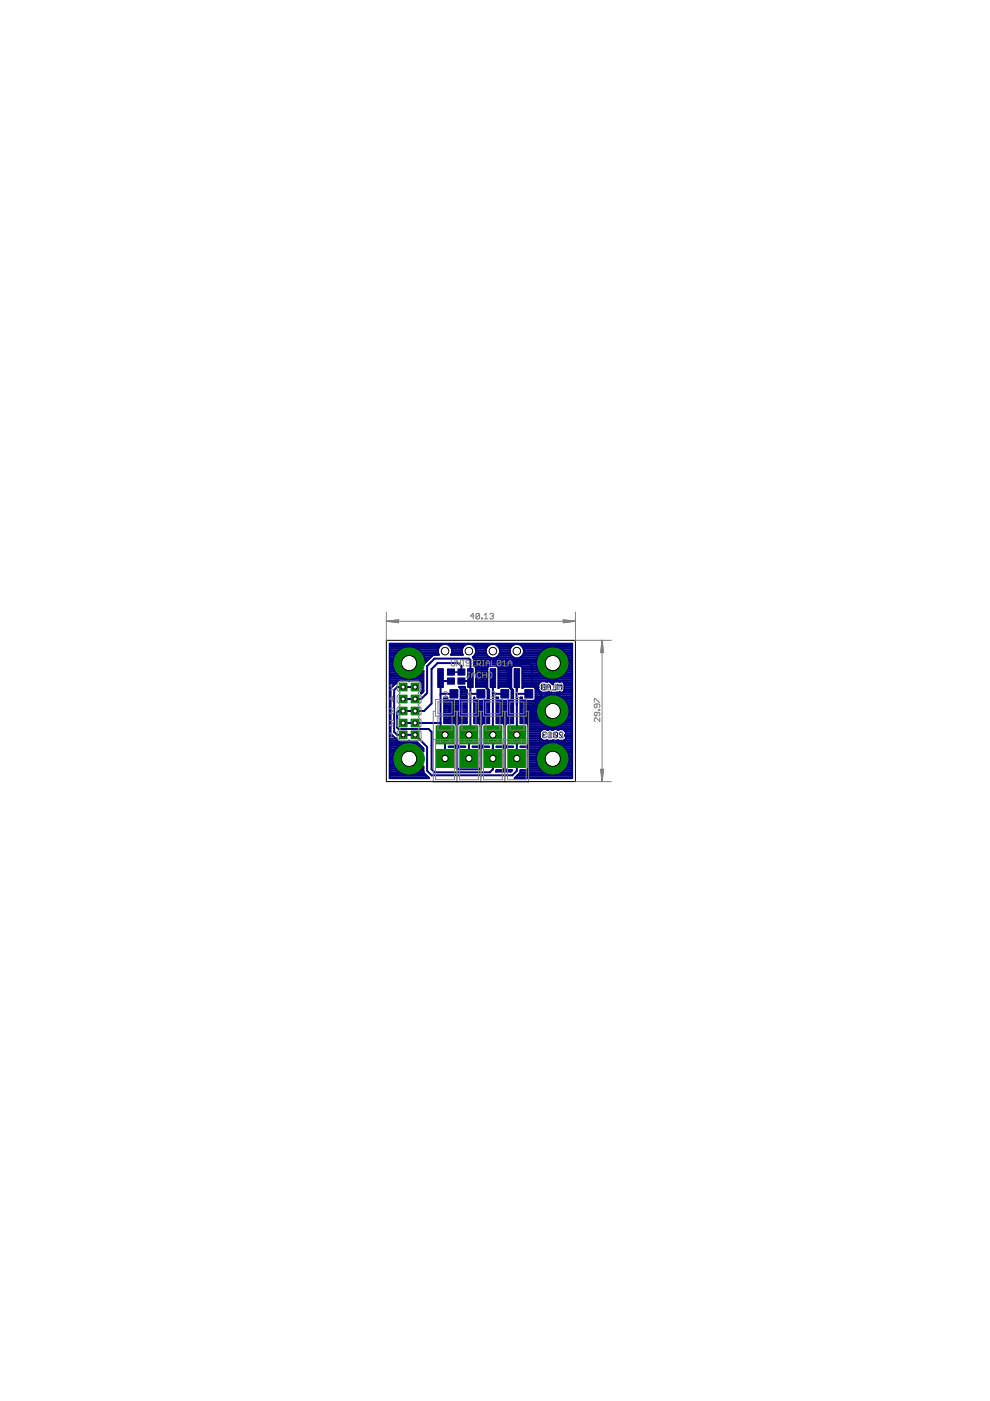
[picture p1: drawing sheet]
<svg xmlns="http://www.w3.org/2000/svg" width="210mm" height="297mm" viewBox="0 0 210 297" stroke-linecap="round" stroke-linejoin="round" font-family="sans-serif">
<g fill="none" stroke="#000080" stroke-width=".21">
<path d="M115 145.1h.5v1.2h-.5l-.2-.3 .2-.3-.2-.4zM115 145.7h.5M115.3 155.8l-.2 .2 .2 .4h.4l.2-.2M115.3 155.8h.2M115.9 155.4l-.2-.2h-.4l-.2 .2 .2 .4M115.9 146.3v-.8l.4-.4 .4 .4v.8M115.9 145.7h.8M116.2 156.4h.8M117 155.6l-.4-.4v1.2M117.4 155.4v.8l.2 .2h.4l.2-.2M117.4 155.4l.2-.2h.4l.2 .2v.8M117.4 155.4l.8 .8"/>
<path d="M117.9 145.1v1.2h-.8M118.3 146.3v-1.2l.4 .4 .3-.4v1.2M119.4 155.4l-.2-.2h-.4l-.2 .2v.2l.8 .8h-.8"/>
</g>
<g fill="#000080" stroke="#000080" stroke-width=".21">
<path d="M92.8 141.8h1.2v4h-1.2z"/>
<path d="M99.1 141.8h1.2v4h-1.2z"/>
<path d="M103.9 141.8h1.2v4h-1.2z"/>
<path d="M109 141.8h1.2v4h-1.2z"/>
<path d="M94.9 143.7h1.5v1.4h-1.5z"/>
<path d="M94.9 141.8h1.5v1.4h-1.5z"/>
<path d="M97.1 143.7h1.5v1.4h-1.5z"/>
<path d="M97.1 141.8h1.5v1.4h-1.5z"/>
<path d="M95.4 150.3h1.7v1.8h-1.7z"/>
<path d="M95.4 146.2h1.7v1.8h-1.7z"/>
<path d="M101.1 150.3h1.7v1.8h-1.7z"/>
<path d="M101.1 146.2h1.7v1.8h-1.7z"/>
<path d="M106.2 150.3h1.7v1.8h-1.7z"/>
<path d="M106.2 146.2h1.7v1.8h-1.7z"/>
<path d="M111.3 150.3h1.7v1.8h-1.7z"/>
<path d="M111.3 146.2h1.7v1.8h-1.7z"/>
</g>
<g fill="none" stroke="#000080" stroke-width=".42">
<path d="M82.6 139.8h.8M82.6 139.4h.9M82.6 139h1.1M82.6 138.6h1.3M82.6 138.3h1.6M82.6 137.9h2M82.6 137.5h2.6M82.6 137.2h10.5M82.6 136.8h10.9M84.2 138.3l-.6 .8-.3 1.3h6.9l-.1-.6M84.2 138.3a3.6 3.6 0 0 1 2.3-1.1v6.8l-.9-.2-1.2-.7M86.5 139.8h.4"/>
<path d="M86.5 139.4h.4M86.5 139h.4M86.5 138.6h.4M86.5 138.3h.4M86.5 137.9h.4M86.5 137.5h.4M88.3 137.5h4.6M88.9 137.9h3.9M89.3 138.3h3.5M89.3 138.3a3.6 3.6 0 0 0-2.4-1.1v6.8l1.3-.3 .8-.6M89.3 138.3l.8 1.5M89.6 138.6h3.4"/>
<path d="M89.8 139h1.8M90 139.4h1.3M90.1 139.8h.8M93.5 136.8l.5-.3h.7l.5 .3M93.5 136.8a1.5 1.5 0 0 0-.5 2.1l-1.3 .1-1.8 1.8M95.2 136.8a1.5 1.5 0 0 1 .5 2.1h2.4l-.2-.6v-.5l.2-.6M95.2 136.8h3.4M95.6 137.2h2.6M95.7 138.6h2.3M95.8 137.5h2.2M95.9 138.3h2M95.9 137.9h2"/>
<path d="M98.6 136.8l.5-.3h.6l.6 .3M98.6 136.8l-.5 .4M100.3 136.8a1.51 1.51 0 0 1-.1 2.5l.3 .5v1.4l.4 .3v4.1h2.2l.2 .3v-4.4l.4-.3h1.6l.4 .3v4.4l.3-.3h2.1l.3 .3v-4.4l.3-.3h1.7l.4 .3v4.4l.2-.3h2.2l.4 .4v2.3l-.4 .3h-2.2l-.3-.3v-.4h-.3v5.4h1.3l.4 .4v4.3l-.4 .3M100.3 139.4h3.5M100.3 136.8h3.4M100.5 139.8h13.4M100.6 139h2.7M100.6 137.2h2.7M100.8 138.6h2.3M100.8 137.5h2.3M100.9 138.3h2.1M100.9 137.9h2.1"/>
<path d="M103.7 136.8l.5-.3h.6l.6 .3M103.7 136.8l-.5 .4M105.2 139.4h3.7M105.4 136.8a1.54 1.54 0 0 1 .4 2.1 1.54 1.54 0 0 1-2.1 .4 1.54 1.54 0 0 1-.5-2.1M105.4 136.8h3.3M105.7 139h2.7M105.7 137.2h2.7M105.9 138.6h2.3M105.9 137.5h2.3M106 138.3h2.1M106 137.9h2.1M108.7 136.8a1.54 1.54 0 0 0-.3 2.3 1.54 1.54 0 0 0 2.3 0 1.54 1.54 0 0 0-.3-2.3"/>
<path d="M108.7 136.8l.6-.3h.6l.5 .3M110.3 139.4h3.7M110.4 136.8h10.9M110.7 139h3.5M110.8 137.2h10.5M111 138.6h3.4M111 137.5h4.7M111.1 138.3h3.6M111.1 137.9h4M113.9 139.8l-.1 .6h6.8l-.1-.6M114.7 138.3a3.5 3.5 0 0 1 2.3-1.1v6.8l-1.3-.3-.8-.6M114.7 138.3l-.8 1.5"/>
<path d="M117 139.8h.4M117 139.4h.4M117 139h.4M117 138.6h.4M117 138.3h.4M117 137.9h.4M117 137.5h.4M118.7 137.5h2.6M119.3 137.9h2M119.7 138.3h1.6M119.7 138.3a3.6 3.6 0 0 0-2.3-1.1v6.8a3.4 3.4 0 0 0 3.2-3.2h-6.8a3.4 3.4 0 0 0 1.1 2.3M119.7 138.3l.8 1.5"/>
<path d="M120 138.6h1.3M120.2 139h1.1M120.4 139.4h.9M120.5 139.8h.8M82.6 151h.2M82.6 151.4h.2M82.6 144.3h7.2M82.6 156.6h1.5M82.6 146.9h.2M82.6 160h.8M82.6 159.6h1M82.6 159.2h1.1"/>
<path d="M82.6 158.9h1.4M82.6 158.5h1.7M82.6 158.1h2.1M82.6 157.7h2.8M82.6 157.4h5.8M82.6 157h1.6M82.6 156.2h.9M82.6 155.9h.5M82.6 155.5h.2M82.6 155.1h.2M82.6 154.7h.2M82.6 154.4h.2"/>
<path d="M82.6 154h.2M82.6 153.6h.2M82.6 153.2h.2M82.6 152.9h.2M82.6 152.5h.2M82.6 152.1h.2M82.6 151.7h.2M82.6 150.6h.2M82.6 150.2h.2M82.6 149.9h.2M82.6 149.5h.2M82.6 149.1h.2"/>
<path d="M82.6 148.8h.2M82.6 148.4h.2M82.6 148h.2M82.6 147.6h.2M82.6 147.3h.2M82.6 146.5h.2M82.6 146.1h.2M82.6 145.8h.4M82.6 145.4h.8M82.6 145h1.1M82.6 144.6h1.5M82.6 143.9h3.2"/>
<path d="M82.6 143.5h2.3M82.6 143.1h1.8M82.6 142.8h1.5M82.6 142.4h1.2M82.6 142h1M82.6 141.6h.9M82.6 141.3h.8M82.6 140.9h.7M82.6 140.5h3.9M82.6 140.1h.7M82.8 146.2v9.1l.1 .3 1.2 1M84.1 156.6v.3l.3 .3h2.1l.2-.2 .2 .2h1.4l1.5 1.5v.6l-.3-.4"/>
<path d="M84.1 144.9h.1M84.1 144.9l-.3 .1-.9 .9-.1 .3M84.4 144.3l-.3 .3v.3M85.5 153.3h7.9M85.5 148.2h3.8l1.3-1.3v-5.7l1.5-1.6h7.3l.3 .4v15.5l-.3 .3v5M86.5 144.3l.2 .2 .2-.2M86.5 160h.4M86.5 159.6h.4M86.5 159.2h.4M86.5 158.9h.4M86.5 158.5h.4M86.5 158.1h.4"/>
<path d="M86.5 157.7h.4M86.5 143.9h.4M86.5 143.5h.4M86.5 143.1h.4M86.5 142.8h.4M86.5 142.4h.4M86.5 142h.4M86.5 141.6h.4M86.5 141.3h.4M86.5 140.9h.4M86.5 140.1h.4M86.9 140.5h3.2"/>
<path d="M87.7 143.9h2.1M88.1 157.7h.7M88.5 143.5h1.3M88.7 158.1h.5M89 143.1h.8M89 143.1l.8-.9v4.4l-.5 .4-.1-.1 .2-.2v-2.1l-.3-.3M89.2 158.5h.4M89.3 146.9h.2M89.4 142.8h.4M89.4 146.5h.4M89.4 146.1h.4M89.4 145.8h.4"/>
<path d="M89.4 145.4h.4M89.4 145h.4M89.4 144.6h.4M89.5 158.9a3.3 3.3 0 0 0-2.6-1.4v3.2h-4.3M89.5 158.9h.3M89.6 146.8h.1M89.7 142.4h.1M89.7 159.2h.1M89.9 140.8h.1M89.9 140.8h-6.6a3.4 3.4 0 0 0 1.1 2.3M90.1 140.1h.4M93.4 143.8v11.1l1 .9v5"/>
<path d="M94.2 151h4.8M94.2 151.4h4.8M94.2 153.2h4.8M94.2 152.9h4.8M94.2 152.5h4.8M94.2 152.1h1M94.2 151.7h1M94.2 150.6h1M94.2 150.2h1M94.2 149.9h4.8M94.2 149.5h4.8M94.2 149.1h4.8"/>
<path d="M94.2 148.8h4.8M94.2 148.4h.8M94.2 148h.6M95.1 158.3h1.4M95.1 158.3h.1M95.2 151v-.8l.9-.1v2.2h-.7l-.2-.2M95.2 151.4v.7M95.6 144.4h-2.2M96.1 152.1h.4M96.1 151.7h.4M96.1 150.6h.4M96.1 150.2h.4"/>
<path d="M96.2 147.1h-2.7l-.1 .2M96.5 158.3l.3-.3v-4.3l-.3-.4h-2.3v-5.4h.6v.4l.4 .3h2.1l.4-.3v-2.3l-.4-.4h1.3v.4l.4 .3v7h-1.7l-.4 .4v4.3l.4 .3M96.5 158.3l.3 .4v4.3M96.6 158.5h.5M96.7 158.1h.4M96.8 153.6h.2M96.8 156.6h.1M96.8 160h.1M96.8 159.6h.1M96.8 159.2h.1M96.8 158.9h.1M96.8 157.7h.1"/>
<path d="M96.8 157.4h.1M96.8 157h.1M96.8 156.2h.1M96.8 155.9h.1M96.8 155.5h.1M96.8 155.1h.1M96.8 154.7h.1M96.8 154.4h.1M96.8 154h.1M97.3 158.3h1.3M97.3 158.3l-.4 .4v4.3M97.3 151v-.8l-.8-.1v2.2h.7l.1-.2"/>
<path d="M97.3 151.4v.7M97.3 152.1h1.7M97.3 151.7h1.7M97.3 150.6h1.7M97.3 150.2h1.7M97.5 145.8h1.1M97.6 148.4h1.4M97.7 146.9h1.3M97.7 148h1.3M97.7 147.6h1.3M97.7 147.3h1.3M97.7 146.5h1.3"/>
<path d="M97.7 146.1h1M97.8 142.5v-1.3l-.6-.6h-4.4l-1.3 1.3v7.3l-1.6 1.5h-5.4l-.3 .4v3.1l.3 .4h6.4l.6 .6v7.9l.6 .6h11.8l.6-.6v-19.3M97.8 144.4h2M98.6 158.3h.1M100.2 158.3h1.4M100.2 158.3h.1M100.5 147.9v5.4h1.1l.3 .4v4.3l-.3 .3M100.5 148.3l.4 .3h2.2l.3-.3v-2.2l.3 .2v7h-1.3l-.4 .4v4.3l.4 .3M100.5 147.9h.1M100.5 151h3.2M100.5 151.4h3.2M100.5 153.2h3.2"/>
<path d="M100.5 152.9h3.2M100.5 152.5h3.2M100.5 152.1h.4M100.5 151.7h.4M100.5 150.6h.4M100.5 150.2h.4M100.5 149.9h3.2M100.5 149.5h3.2M100.5 149.1h3.2M100.5 148.8h3.2M100.5 148.4h.2M100.5 148h.1"/>
<path d="M100.5 140.9h13.3M100.5 140.5h16.5M100.5 140.1h13.3M100.7 141.3h2.9M100.9 151.4v.7M100.9 144.3h2.4M100.9 145.4h2.4M100.9 145h2.4M100.9 144.6h2.4M100.9 143.9h2.4M100.9 143.5h2.4M100.9 143.1h2.4"/>
<path d="M100.9 142.8h2.4M100.9 142.4h2.4M100.9 142h2.4M100.9 141.6h2.4M100.9 150.2l.9-.1v2.2h-.7l-.2-.2M100.9 150.2v.8M101.6 158.3l.3 .4v4.3M101.7 158.5h.5M101.8 158.1h.4M101.8 152.1h.4M101.8 151.7h.4M101.8 150.6h.4"/>
<path d="M101.8 150.2h.4M101.9 153.6h.2M101.9 156.6h.1M101.9 160h.1M101.9 159.6h.1M101.9 159.2h.1M101.9 158.9h.1M101.9 157.7h.1M101.9 157.4h.1M101.9 157h.1M101.9 156.2h.1M101.9 155.9h.1"/>
<path d="M101.9 155.5h.1M101.9 155.1h.1M101.9 154.7h.1M101.9 154.4h.1M101.9 154h.1M102 150.1v12.7l-.4 .3h-4.4l-.3-.3v-9.5l-.7-.6v-1.5M102 147.1h-2.1l-.2 .2M102.4 158.3h1.3M102.4 158.3l-.4 .4v4.3M102.9 149.5l-.9 .9M103 151v-.8l-.8-.1v2.2h.6l.2-.2M103 151.4v.7"/>
<path d="M103 152.1h.7M103 151.7h.7M103 150.6h.7M103 150.2h.7M103.2 145.8h.1M103.2 149.5l.3-.3v-2.9l-.9-.9v-.7l.6 .7v.3l-.9-1v-3.2l1.2-1.2h2.3l1.9 1.9v3.2l1.1 .9v7h-1.4l-.3 .4v4.3l.3 .3M103.3 148.4h.4M103.4 146.9h.3M103.4 148h.3M103.4 147.6h.3M103.4 147.3h.3M103.4 146.5h.3"/>
<path d="M103.4 146.1h.1M103.7 158.3h.1M104.5 146.9l.2 .2h2.3M105.3 158.3h1.4M105.3 158.3h.1M105.3 151h3.5M105.3 151.4h3.5M105.3 153.2h3.5M105.3 152.9h3.5M105.3 152.5h3.5M105.3 152.1h.7M105.3 151.7h.7"/>
<path d="M105.3 150.6h.7M105.3 150.2h.7M105.3 149.9h3.5M105.3 149.5h3.5M105.3 149.1h3.5M105.3 148.8h3.5M105.3 148.4h.4M105.3 148h.3M105.4 141.3h3.2M105.7 144.3h2.7M105.7 145.8h.1M105.7 145.4h2.7"/>
<path d="M105.7 145h2.7M105.7 144.6h2.7M105.7 143.9h2.7M105.7 143.5h2.7M105.7 143.1h2.7M105.7 142.8h2.7M105.7 142.4h2.7M105.7 142h2.7M105.7 141.6h2.7M106 151.4v.7M106 150.2l.8-.1v2.2h-.6l-.2-.2M106 150.2v.8"/>
<path d="M106.7 158.3l.3 .4v4.3l-.3 .3h-1.4l-.2 .3h3.2l.3-.3h-1.2l-.3-.3v-4.3l.3-.4M106.8 158.5h.5M106.8 152.1h.5M106.8 151.7h.5M106.8 150.6h.5M106.8 150.2h.5M106.8 158.1h.4M106.9 153.6h.2M107 156.6h.1M107 160h.1M107 159.6h.1M107 159.2h.1"/>
<path d="M107 158.9h.1M107 157.7h.1M107 157.4h.1M107 157h.1M107 156.2h.1M107 155.9h.1M107 155.5h.1M107 155.1h.1M107 154.7h.1M107 154.4h.1M107 154h.1M107.4 158.3h1.4"/>
<path d="M108 145.7v-5.1h4.1l.7 .6v3.8l1.9 1.9v1l-1.9 1.9v.8l-.7 .6M108.1 150.2h.7M108.1 151l-.1-.9h-.7v2.2h.6l.2-.2M108.1 151.4v.7M108.1 152.1h.7M108.1 151.7h.7M108.1 150.6h.7M108.3 145.8h.1M108.4 148.4h.4M108.5 146.1v2.2l-.4 .3h-2.1l-.4-.3v-.4h-.3v5.4h1.4l.3 .4v4.3l-.3 .3M108.5 146.9h.3M108.5 148h.3"/>
<path d="M108.5 147.6h.3M108.5 147.3h.3M108.5 146.5h.3M108.5 146.1h.1M108.6 146.3v4.9h-1.6M108.6 149.8l-1.4 1.4M108.8 158.3h.1M109.6 143.8v19.6l-1 1h-17.1l-.9-1v-5.1l-2.6-2.5h-3.8l-.6-.6v-8.9l.6-.6h3.8M110.4 158.3h1.3M110.4 151h3.4M110.4 151.4h3.4M110.4 158.3h.1"/>
<path d="M110.4 153.2h4.5M110.4 152.9h4.1M110.4 152.5h3.8M110.4 152.1h.7M110.4 151.7h.7M110.4 150.6h.7M110.4 150.2h.7M110.4 149.9h3.5M110.4 149.5h3.6M110.4 149.1h3.8M110.4 148.8h4M110.4 148.4h.4"/>
<path d="M110.4 148h.3M110.5 141.3h3.3M110.8 144.3h10.5M110.8 145.8h.1M110.8 145.4h3.3M110.8 145h3.4M110.8 144.6h3.7M110.8 143.9h5.4M110.8 143.5h4.6M110.8 143.1h4.1M110.8 142.8h3.7M110.8 142.4h3.5"/>
<path d="M110.8 142h3.3M110.8 141.6h3.1M111.1 151v-.9h.8v2.2h-.7l-.1-.2M111.1 151.4v.7M111.7 158.3l.4 .4v4.3l-.4 .3h-1.3l-.2 .6-1.1 1.1h12.2v-28.5h-38.7v28.5h8.4l-1.1-1.1-.1-1.4a3.5 3.5 0 0 1-2.9 1.8v-3.2h-4.3M111.9 158.5h2.9M111.9 152.1h.4M111.9 151.7h.4M111.9 150.6h.4M111.9 150.2h.4M111.9 158.1h3.3M112 153.6h3.3"/>
<path d="M112.1 156.6h2.5M112.1 160h1.8M112.1 159.6h1.9M112.1 159.2h2.1M112.1 158.9h2.3M112.1 157.7h3.8M112.1 157.4h9.2M112.1 157h2.9M112.1 156.2h2.3M112.1 155.9h2.3M112.1 155.5h2.3M112.1 155.1h2.4"/>
<path d="M112.1 154.7h2.8M112.1 154.4h9.2M112.1 154h4M112.1 151.1v.1M112.1 151.2h1.3v1.8M112.1 147.1h-2.4l-.1 .2M113.2 150.2h.6M113.2 151l-.1-.8-.8-.1v2.2h.7l.2-.2M113.2 151.4v.7M113.2 152.1h.8M113.2 151.7h.7M113.2 150.6h3.8"/>
<path d="M113.3 145.8h.8M113.4 148.4h1.3M113.6 146.9h7.7M113.6 148h1.5M113.6 147.6h2.2M113.6 147.3h7.7M113.6 146.5h.7M113.6 146.1h.5M113.8 150.2v.3h6.8v-.3M113.9 149.9l-.1 .3M114.4 146.6h.1M114.4 158.9a3.2 3.2 0 0 1 2.6-1.4v6.8a3.4 3.4 0 0 1-3.2-3.2"/>
<path d="M114.4 158.9l-.4 .8-.2 1M114.4 155.9l.1 .7M114.5 156.6h.1M114.6 146.8l.2 .1M114.7 156.7h.1M115.1 148l.9-.5 1-.2v6.9a3.4 3.4 0 0 1-3.2-3.3h6.8l-.5 1.6M115.1 148l-.8 1-.4 .9M115.7 146.9h.1M115.9 144.5l-1.1-.1a1.05 1.05 0 0 0-.7 1.3 1.02 1.02 0 0 0 .5 1.1M115.9 144.5v.1M115.9 157h.1M115.9 144.6l.5-.2 .5 .3"/>
<path d="M116.1 154.7h.1M116.3 146.8l-.2 .1M116.3 146.7v.1M116.3 146.7l.3 .2M116.8 144.6h.6M116.8 146.9h.2M116.9 144.7l.2 .2M116.9 144.7h.1M117 151h.4M117 151.4h.4M117 160h.4M117 159.6h.4"/>
<path d="M117 159.2h.4M117 158.9h.4M117 158.5h.4M117 158.1h.4M117 157.7h.4M117 154h.4M117 153.6h.4M117 153.2h.4M117 152.9h.4M117 152.5h.4M117 152.1h.4M117 151.7h.4"/>
<path d="M117 150.2h.4M117 149.9h.4M117 149.5h.4M117 149.1h.4M117 148.8h.4M117 148.4h.4M117 148h.4M117 147.6h.4M117 143.9h.4M117 143.5h.4M117 143.1h.4M117 142.8h.4"/>
<path d="M117 142.4h.4M117 142h.4M117 141.6h.4M117 141.3h.4M117 140.9h.4M117 140.1h.4M117.1 154.7h.1M117.1 144.9h.1M117.1 145h.1M117.3 157h.1M117.4 150.6h3.9M117.4 140.5h3.9"/>
<path d="M118 146.9h.1M118.1 143.9h3.2M118.3 157h.1M118.3 154h3M118.5 157.7h2.8M118.6 147.6h2.7M118.7 144.6l-.1-.1a.95 .95 0 0 0-1.4 .6l-.1-.2M118.7 146.7l-.3 .2M118.7 146.7v.1M118.7 146.8l.2 .1M118.7 144.5l.5-.1 .4 .3M118.7 144.5v.1"/>
<path d="M119 143.5h2.3M119.1 153.6h2.2M119.2 158.1h2.1M119.2 158.1l-.9-.4-.9-.2v6.8a3.4 3.4 0 0 0 3.2-3.2M119.2 158.1l.8 .8M119.3 148h2M119.5 144.6h1.8M119.5 143.1h1.8M119.5 154.7l-2-.1-.4 .2-.3-.2-.7 .2-.3-.2-.9 .1a1.07 1.07 0 0 0-.5 1.2M119.5 154.7l.2 .2M119.5 154.7h.1M119.5 153.2h1.8"/>
<path d="M119.6 154.7h1.7M119.6 144.7l.1 1.7-.5 .5M119.6 144.7h.1M119.6 157h1.7M119.6 158.5h1.7M119.6 146.5h1.7M119.7 148.4h1.6M119.7 146.1h1.6M119.7 145.8h1.6M119.7 145.4h1.6M119.7 145h1.6M119.7 154.9a.64 .64 0 0 1 .1 1l.1 .1a.66 .66 0 0 1-.4 1h-3.7a1.17 1.17 0 0 1-1.3-.4"/>
<path d="M119.7 154.9h.1M119.8 155.9h1.5M119.8 142.8h1.5M119.9 152.9h1.4M119.9 155.1h1.4M120 158.9l.4 .8 .2 1M120 158.9h1.3M120 156.6h1.3M120 156.2h1.3M120 155.5h1.3M120 148.8h1.3M120.1 142.4h1.2"/>
<path d="M120.1 152.5h1.2M120.2 159.2h1.1M120.2 149.1h1.1M120.3 142h1M120.3 152.1h1M120.4 159.6h.9M120.4 149.5h.9M120.5 151.7h.8M120.5 141.6h.8M120.5 160h.8M120.5 149.9h.8M120.5 141.3h.8"/>
<path d="M120.6 151.4h.7M120.6 150.2a3.4 3.4 0 0 0-3.2-2.9v6.9a3.4 3.4 0 0 0 2.7-1.7M120.6 150.2h.7M120.6 140.1h.7M120.6 151h.7M120.6 140.9h.7M82.6 164.8h8.2M82.6 164.5h7.9M82.6 164.1h2.9M82.6 163.7h2.2M82.6 163.3h1.7M82.6 163h1.4"/>
<path d="M82.6 162.6h1.2M82.6 162.2h1M82.6 161.9h.8M82.6 161.5h.8M82.6 160.4h.8M83.3 160.7a3.4 3.4 0 0 1 3.2-3.2v6.8a3.4 3.4 0 0 1-3.2-3.2M86.5 164.1h.4M86.5 163.7h.4M86.5 163.3h.4M86.5 163h.4M86.5 162.6h.4M86.5 162.2h.4"/>
<path d="M86.5 161.9h.4M86.5 161.5h.4M86.5 160.4h.4M87.9 164.1h2.2M88.7 163.7h1.1M89.1 163.3h.7M89.5 163h.3M89.7 162.6h.1M96.8 160.7h.1M96.8 161.1h.1M96.8 163h.1M96.8 162.6h.1"/>
<path d="M96.8 162.2h.1M96.8 161.9h.1M96.8 161.5h.1M96.8 160.4h.1M96.9 163h.1M101.9 160.7h.1M101.9 161.1h.1M101.9 163h.1M101.9 162.6h.1M101.9 162.2h.1M101.9 161.9h.1M101.9 161.5h.1"/>
<path d="M101.9 160.4h.1M102 163h.1M105.3 163.3h3.2M107 163h.1M107 160.7h.1M107 161.1h.1M107 162.6h.1M107 162.2h.1M107 161.9h.1M107 161.5h.1M107 160.4h.1M109.3 164.8h12"/>
<path d="M109.6 164.5h11.7M110 164.1h6M110.3 163.7h5M110.4 163.3h4.4M112.1 160.7h9.2M112.1 161.1h9.2M112.1 163h2.4M112.1 162.6h2.1M112.1 162.2h1.9M112.1 161.9h1.8M112.1 161.5h1.7M112.1 160.4h1.7"/>
<path d="M117 164.1h.4M117 163.7h.4M117 163.3h.4M117 163h.4M117 162.6h.4M117 162.2h.4M117 161.9h.4M117 161.5h.4M117 160.4h.4M118.4 164.1h2.9M119.1 163.7h2.2M119.6 163.3h1.7"/>
<path d="M119.9 163h1.4M120.2 162.6h1.1M120.4 162.2h.9M120.5 161.9h.8M120.6 161.5h.7M120.6 160.4h.7"/>
</g>
<path d="M95.6 142.5h2.2" fill="none" stroke="#000080" stroke-width=".32"/>
<path d="M92.5 153.9h3.8v3.8h-3.8z" fill="#008000" stroke="#008000" stroke-width=".21"/>
<circle cx="94.4" cy="155.8" r=".66" fill="#fff" stroke="#000" stroke-width=".21"/>
<path d="M92.5 158.9h3.8v3.8h-3.8z" fill="#008000" stroke="#008000" stroke-width=".21"/>
<circle cx="94.4" cy="160.8" r=".66" fill="#fff" stroke="#000" stroke-width=".21"/>
<path d="M97.5 153.9h3.8v3.8h-3.8z" fill="#008000" stroke="#008000" stroke-width=".21"/>
<circle cx="99.4" cy="155.8" r=".66" fill="#fff" stroke="#000" stroke-width=".21"/>
<path d="M97.5 158.9h3.8v3.8h-3.8z" fill="#008000" stroke="#008000" stroke-width=".21"/>
<circle cx="99.4" cy="160.8" r=".66" fill="#fff" stroke="#000" stroke-width=".21"/>
<path d="M102.6 153.9h3.8v3.8h-3.8z" fill="#008000" stroke="#008000" stroke-width=".21"/>
<circle cx="104.5" cy="155.8" r=".66" fill="#fff" stroke="#000" stroke-width=".21"/>
<path d="M102.6 158.9h3.8v3.8h-3.8z" fill="#008000" stroke="#008000" stroke-width=".21"/>
<circle cx="104.5" cy="160.8" r=".66" fill="#fff" stroke="#000" stroke-width=".21"/>
<path d="M107.7 153.9h3.8v3.8h-3.8z" fill="#008000" stroke="#008000" stroke-width=".21"/>
<circle cx="109.6" cy="155.8" r=".66" fill="#fff" stroke="#000" stroke-width=".21"/>
<path d="M107.7 158.9h3.8v3.8h-3.8z" fill="#008000" stroke="#008000" stroke-width=".21"/>
<circle cx="109.6" cy="160.8" r=".66" fill="#fff" stroke="#000" stroke-width=".21"/>
<circle cx="86.7" cy="160.9" r="3.2" fill="#008000" stroke="#008000" stroke-width=".21"/>
<circle cx="86.7" cy="160.9" r="1.61" fill="#fff" stroke="#000" stroke-width=".21"/>
<circle cx="86.7" cy="140.6" r="3.2" fill="#008000" stroke="#008000" stroke-width=".21"/>
<circle cx="86.7" cy="140.6" r="1.61" fill="#fff" stroke="#000" stroke-width=".21"/>
<circle cx="117.2" cy="160.9" r="3.2" fill="#008000" stroke="#008000" stroke-width=".21"/>
<circle cx="117.2" cy="160.9" r="1.61" fill="#fff" stroke="#000" stroke-width=".21"/>
<circle cx="117.2" cy="140.6" r="3.2" fill="#008000" stroke="#008000" stroke-width=".21"/>
<circle cx="117.2" cy="140.6" r="1.61" fill="#fff" stroke="#000" stroke-width=".21"/>
<circle cx="117.2" cy="150.7" r="3.2" fill="#008000" stroke="#008000" stroke-width=".21"/>
<circle cx="117.2" cy="150.7" r="1.61" fill="#fff" stroke="#000" stroke-width=".21"/>
<path d="M87.2 155h1.6v1.6h-1.6z" fill="#008000" stroke="#008000" stroke-width=".21"/>
<circle cx="88" cy="155.8" r=".47" fill="#fff" stroke="#000" stroke-width=".21"/>
<path d="M87.2 152.5h1.6v1.6h-1.6z" fill="#008000" stroke="#008000" stroke-width=".21"/>
<circle cx="88" cy="153.3" r=".44" fill="#fff" stroke="#000" stroke-width=".21"/>
<path d="M87.2 149.9h1.6v1.7h-1.6z" fill="#008000" stroke="#008000" stroke-width=".21"/>
<circle cx="88" cy="150.7" r=".44" fill="#fff" stroke="#000" stroke-width=".21"/>
<path d="M87.2 147.4h1.6v1.6h-1.6z" fill="#008000" stroke="#008000" stroke-width=".21"/>
<circle cx="88" cy="148.2" r=".44" fill="#fff" stroke="#000" stroke-width=".21"/>
<path d="M87.2 144.8h1.6v1.7h-1.6z" fill="#008000" stroke="#008000" stroke-width=".21"/>
<circle cx="88" cy="145.7" r=".44" fill="#fff" stroke="#000" stroke-width=".21"/>
<path d="M84.6 155h1.7v1.6h-1.7z" fill="#008000" stroke="#008000" stroke-width=".21"/>
<circle cx="85.5" cy="155.8" r=".44" fill="#fff" stroke="#000" stroke-width=".21"/>
<path d="M84.6 152.5h1.7v1.6h-1.7z" fill="#008000" stroke="#008000" stroke-width=".21"/>
<circle cx="85.5" cy="153.3" r=".44" fill="#fff" stroke="#000" stroke-width=".21"/>
<path d="M84.6 149.9h1.7v1.7h-1.7z" fill="#008000" stroke="#008000" stroke-width=".21"/>
<circle cx="85.5" cy="150.7" r=".44" fill="#fff" stroke="#000" stroke-width=".21"/>
<path d="M84.6 147.4h1.7v1.6h-1.7z" fill="#008000" stroke="#008000" stroke-width=".21"/>
<circle cx="85.5" cy="148.2" r=".44" fill="#fff" stroke="#000" stroke-width=".21"/>
<path d="M84.6 144.8h1.7v1.7h-1.7z" fill="#008000" stroke="#008000" stroke-width=".21"/>
<circle cx="85.5" cy="145.7" r=".44" fill="#fff" stroke="#000" stroke-width=".21"/>
<g fill="none" stroke="#808080" stroke-width=".21">
<path d="M81.9 129.8v6M81.9 131.7h40.1M81.9 131.7l2.6-.3v.6zM81.9 131.7l2.6 .1M81.9 131.7l2.6 .3M84.5 131.6l-2.6 .1M84.5 131.4l-2.6 .3M100.5 130.6h-.8l.6-.6v1.2M101.7 130.2v.8l-.2 .2h-.4l-.2-.2M101.7 130.2l-.2-.2h-.4l-.2 .2v.8M101.7 130.2l-.8 .8M102.1 131h.2v.2h-.2z"/>
<path d="M102.7 131.2h.7M102.7 130.4l.4-.4v1.2M103.8 130.2l.2-.2h.4l.2 .2-.2 .4M104.2 130.6h.2M104.4 130.6l.2 .2-.2 .4h-.4l-.2-.2M119.4 131.4l2.6 .3-2.6 .3zM119.4 131.6l2.6 .1M119.4 131.4l2.6 .3M122 129.8v6h7.6M122 131.7l-2.6 .1M122 131.7l-2.6 .3M127.7 135.8v29.9"/>
<path d="M127.7 135.8l.3 2.6h-.7zM127.7 135.8l-.2 2.6M127.7 135.8l.1 2.6M127.7 135.8l-.3 2.6M82.7 155.6l.4-.4v1.2M82.7 145.5l.4-.4v1.2M82.7 156.4h.7M82.7 146.3h.7M82.7 152.9l.2-.2h.3l.2 .2v.2l-.7 .8h.7M82.7 150.3l.2-.1h.3l.2 .1-.2 .4M83.1 150.7h.1M83.2 150.7l.2 .2-.2 .4h-.3l-.2-.2"/>
<path d="M83.4 148.2h-.7l.5-.6v1.2M84.8 144.4h3.8l.7 .6v1.3l-.7 .6 .7 .7v1.2l-.7 .7 .7 .6v1.3l-.7 .6 .7 .7v1.2l-.7 .7 .7 .6v1.2l-.7 .7h-3.8l-.6-.7v-1.2l.6-.6-.6-.7v-1.2l.6-.7-.6-.6v-1.3l.6-.6-.6-.7v-1.2l.6-.7-.6-.6v-1.3zM91.9 156.8h5M92.4 150.8h-.5v15h5v-15h-.5M92.4 148.3h4v3.5h-4zM92.4 157.3h4v8h-4zM92.9 148.8h2.9v2.5h-2.9zM92.9 151.8v3h2.9v-3M93.3 156.8v.5M94.1 146.9l.2-.2h.4l.2 .2v.2l-.8 .7h.8M95.4 156.8v.5M95.7 140v1l.2 .2h.3l.3-.2v-1"/>
<path d="M96.9 156.8h5M97.4 148.3h4v3.5h-4zM97.4 150.8h-.5v15h5v-15h-.5M97.4 157.3h4v8h-4zM97.6 140v1.2l-.8-1.2v1.2M97.9 148.8h3v2.5h-3zM97.9 151.8v3h3v-3M98 141.2h.4M98 140h.4M98.2 140v1.2M98.4 156.8v.5M99.2 142.5h.4"/>
<path d="M99.4 142.5v1l-.2 .2-.4-.2M99.6 140.2l-.2-.2h-.4l-.2 .2 .2 .4h.4l.2 .2-.2 .4h-.4l-.2-.2M99.9 147.3h-.7l.5-.6v1.1M99.9 140.6h.5M100 143.7v-.8l.4-.4 .4 .4v.8M100 143.1h.8M100.4 156.8v.5M100.7 140h-.8v1.2h.8M101.1 140.8h.6l.2-.2v-.4l-.2-.2h-.6v1.2M101.5 140.8l.4 .4M102 142.7l-.2-.2h-.4l-.2 .2v.8l.2 .2h.4l.2-.2M102 156.8h5"/>
<path d="M102.3 141.2h.4M102.3 140h.4M102.3 143.1h.8M102.3 142.5v1.2M102.5 140v1.2M102.5 148.3h4v3.5h-4zM102.5 157.3h4v8h-4zM102.5 150.8h-.5v15h5v-15h-.5M103 148.8h3v2.5h-3zM103 151.8v3h3v-3M103.1 140.6h.7M103.1 141.2v-.8l.4-.4 .3 .4v.8"/>
<path d="M103.1 142.5v1.2M103.5 156.8v.5M103.7 142.5h.4l.2 .2v.8l-.2 .2h-.4l-.2-.2v-.8zM104.2 146.9l.2-.2h.4l.2 .2-.2 .4M104.2 140v1.2h.8M104.6 147.3h.2M104.8 147.3l.2 .1-.2 .4h-.4l-.2-.2M105.5 156.8v.5M106.2 140.2v.8l-.2 .2h-.4l-.2-.2M106.2 140.2l-.2-.2h-.4l-.2 .2v.8M106.2 140.2l-.8 .8M106.6 141.2h.8"/>
<path d="M106.6 140.4l.4-.4v1.2M107.1 156.8h5M107.6 148.3h4v3.5h-4zM107.6 150.8h-.5v15h5v-15h-.5M107.6 157.3h4v8h-4zM107.7 140.6h.8M107.7 141.2v-.8l.4-.4 .4 .4v.8M108.1 148.8h3v2.5h-3zM108.1 151.8v3h3v-3M108.6 156.8v.5M109.3 147.1l.4-.4v1.1M109.3 147.8h.8"/>
<path d="M110.6 156.8v.5M115 155.4l.2-.2h.4l.2 .2v.2l-.8 .8h.8M115 146.3v-1.2l.4 .4 .4-.4v1.2M116.2 145.1v1.2h.8M117 155.4v.8l-.2 .2h-.4l-.2-.2M117 155.4l-.2-.2h-.4l-.2 .2v.8M117 155.4l-.8 .8M117.4 156.4h.7M117.4 146.3v-.8l.4-.4 .3 .4v.8M117.4 145.7h.7M117.4 155.6l.4-.4v1.2M118.5 145.1h.6l.2 .2-.2 .4 .2 .3-.2 .3h-.6z"/>
<path d="M118.5 145.7h.6M118.5 155.4l.2-.2h.4l.2 .2-.2 .4M118.9 155.8h.2M119.1 155.8l.2 .2-.2 .4h-.4l-.2-.2M126 148.9v-.8l1.2 .8M126.6 151v.6l-.2 .2-.4-.2v-.4l.2-.2h.8l.2 .2v.4l-.2 .2M126.6 149.3v.5l-.2 .3-.4-.3v-.3l.2-.2h.8l.2 .2v.3l-.2 .3M127 150.4h.2v.2h-.2zM127.2 152.2v.8l-.8-.8-.4 .2v.4l.2 .2M122 165.7h7.6M127.3 163.1h.7l-.3 2.6zM127.4 163.1l.3 2.6"/>
<path d="M127.5 163.1l.2 2.6M127.8 163.1l-.1 2.6"/>
</g>
<path d="M89.1 157h.3v.2h-.3v-.1h.2h-.2z" fill-rule="evenodd" fill="#808080" stroke="#808080" stroke-width=".21"/>
<g fill="none" stroke="#000" stroke-width=".21">
<path d="M81.9 135.8h40.1v29.9h-40.1z"/>
<circle cx="94.4" cy="138" r=".8"/>
<circle cx="99.4" cy="138" r=".8"/>
<circle cx="104.5" cy="138" r=".8"/>
<circle cx="109.6" cy="138" r=".8"/>
</g>
</svg>
